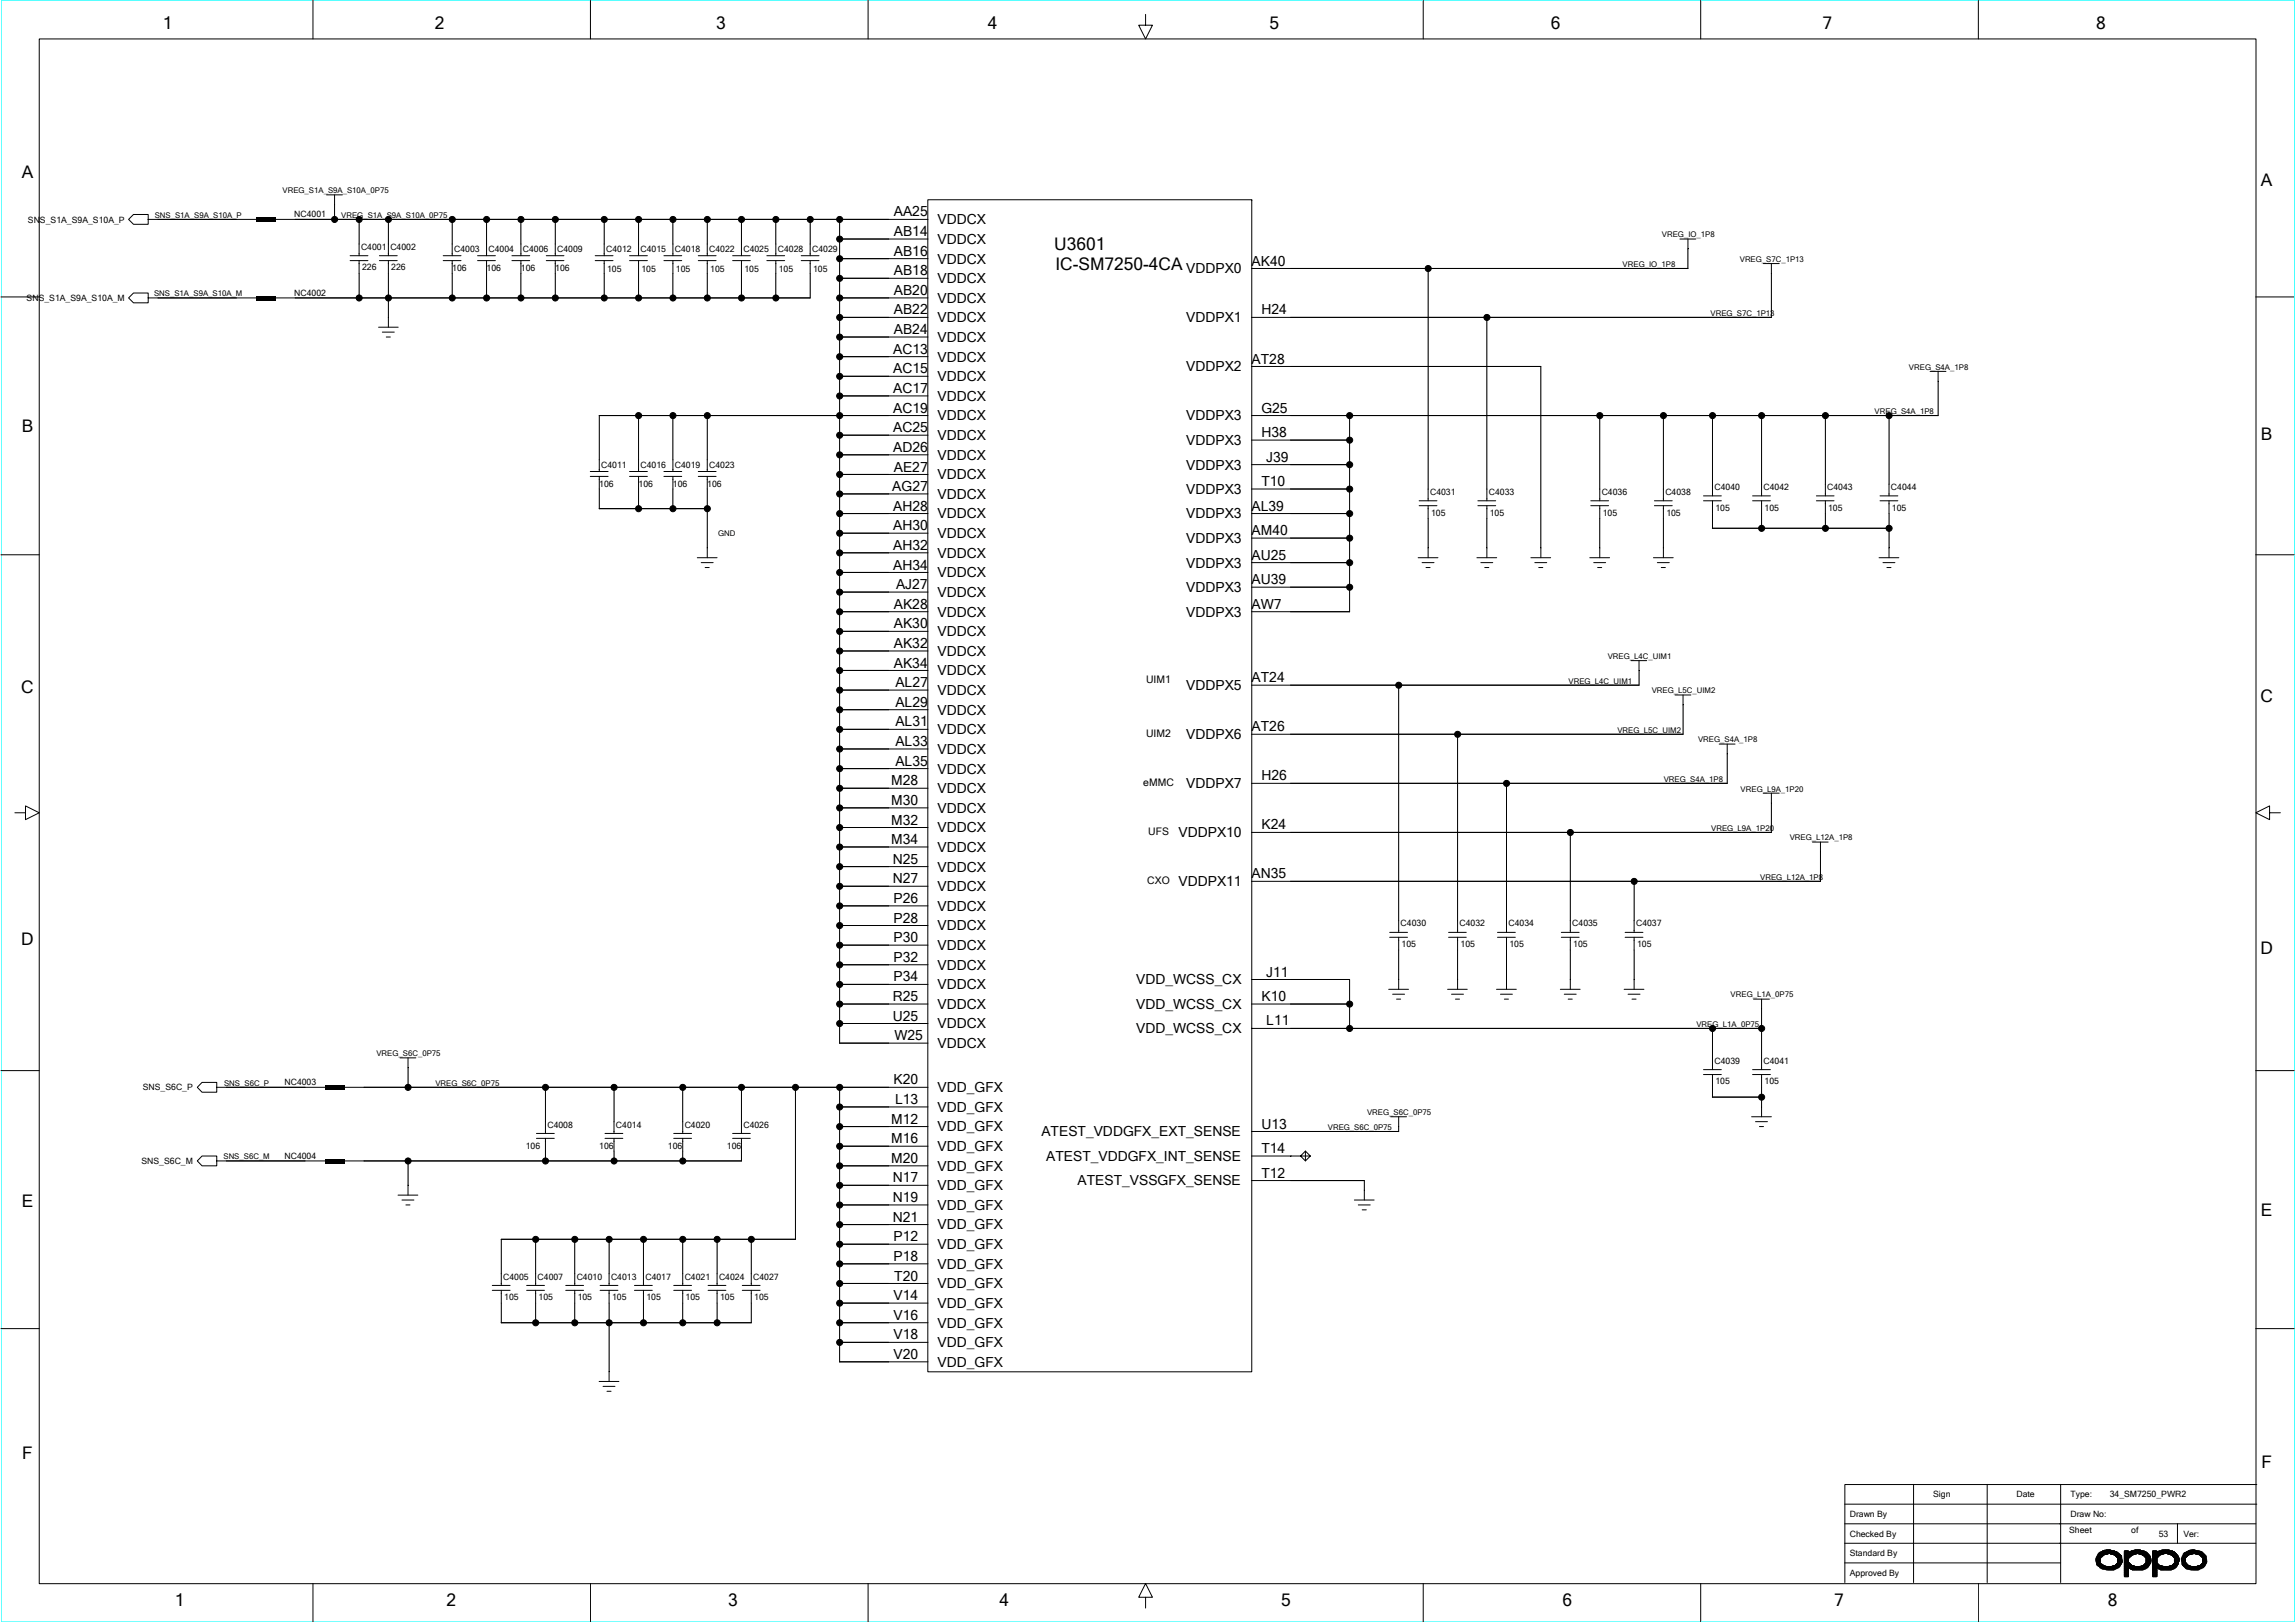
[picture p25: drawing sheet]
<svg xmlns="http://www.w3.org/2000/svg" width="297mm" height="210mm" viewBox="0 0 297 210" stroke-linecap="round" stroke-linejoin="round" font-family="sans-serif">
<defs><g id="words">
<g font-size="2.2">
<text x="21.1" y="3.8">1</text>
<text x="56.2" y="3.8">2</text>
<text x="92.7" y="3.8">3</text>
<text x="127.8" y="3.8">4</text>
<text x="164.2" y="3.8">5</text>
<text x="200.6" y="3.8">6</text>
<text x="235.8" y="3.8">7</text>
<text x="271.2" y="3.8">8</text>
<text x="2.8" y="23">A</text>
<text x="292.5" y="24.1">A</text>
<text x="136.4" y="32.4">U3601</text>
<text x="136.5" y="34.9">IC-SM7250-4CA</text>
<text x="2.8" y="55.8">B</text>
<text x="292.5" y="57">B</text>
<text x="2.7" y="89.7">C</text>
<text x="292.4" y="90.8">C</text>
<text x="2.7" y="122.3">D</text>
<text x="292.4" y="123.5">D</text>
<text x="2.8" y="156.2">E</text>
<text x="292.5" y="157.3">E</text>
<text x="2.9" y="188.8">F</text>
<text x="292.6" y="189.9">F</text>
<text x="22.6" y="207.8">1</text>
<text x="57.8" y="207.8">2</text>
<text x="94.2" y="207.8">3</text>
<text x="129.3" y="207.8">4</text>
<text x="165.7" y="207.8">5</text>
<text x="202.2" y="207.8">6</text>
<text x="237.3" y="207.8">7</text>
<text x="272.7" y="207.8">8</text>
</g>
<g font-size="1.8">
<text x="115.6" y="28">AA25</text>
<text x="121.3" y="29">VDDCX</text>
<text x="115.6" y="35.6">AB18</text>
<text x="115.6" y="33.1">AB16</text>
<text x="115.6" y="30.5">AB14</text>
<text x="121.3" y="31.6">VDDCX</text>
<text x="121.3" y="34.1">VDDCX</text>
<text x="153.5" y="35.4">VDDPX0</text>
<text x="161.9" y="34.4">AK40</text>
<text x="115.6" y="40.7">AB22</text>
<text x="115.6" y="38.2">AB20</text>
<text x="121.3" y="36.6">VDDCX</text>
<text x="121.3" y="39.2">VDDCX</text>
<text x="121.3" y="41.7">VDDCX</text>
<text x="153.5" y="41.7">VDDPX1</text>
<text x="163.2" y="40.7">H24</text>
<text x="115.5" y="45.8">AC13</text>
<text x="115.6" y="43.2">AB24</text>
<text x="121.3" y="44.2">VDDCX</text>
<text x="121.3" y="46.8">VDDCX</text>
<text x="161.9" y="47">AT28</text>
<text x="115.5" y="53.4">AC19</text>
<text x="115.5" y="50.8">AC17</text>
<text x="115.5" y="48.3">AC15</text>
<text x="121.3" y="49.3">VDDCX</text>
<text x="121.3" y="51.9">VDDCX</text>
<text x="153.5" y="48">VDDPX2</text>
<text x="163.2" y="53.4">G25</text>
<text x="115.5" y="58.5">AD26</text>
<text x="115.5" y="55.9">AC25</text>
<text x="121.3" y="54.4">VDDCX</text>
<text x="121.3" y="56.9">VDDCX</text>
<text x="121.3" y="59.5">VDDCX</text>
<text x="153.5" y="54.4">VDDPX3</text>
<text x="153.5" y="57.6">VDDPX3</text>
<text x="163.2" y="56.6">H38</text>
<text x="163.8" y="59.7">J39</text>
<text x="115.4" y="63.5">AG27</text>
<text x="115.6" y="61">AE27</text>
<text x="121.3" y="62">VDDCX</text>
<text x="121.3" y="64.5">VDDCX</text>
<text x="153.5" y="60.7">VDDPX3</text>
<text x="153.5" y="63.9">VDDPX3</text>
<text x="163.2" y="62.9">T10</text>
<text x="115.5" y="71.1">AH32</text>
<text x="115.5" y="68.6">AH30</text>
<text x="115.5" y="66.1">AH28</text>
<text x="121.3" y="67.1">VDDCX</text>
<text x="121.3" y="69.6">VDDCX</text>
<text x="153.5" y="67.1">VDDPX3</text>
<text x="153.5" y="70.3">VDDPX3</text>
<text x="161.9" y="69.2">AM40</text>
<text x="161.9" y="66.1">AL39</text>
<text x="115.5" y="73.7">AH34</text>
<text x="115.9" y="76.2">AJ27</text>
<text x="121.3" y="72.2">VDDCX</text>
<text x="121.3" y="74.7">VDDCX</text>
<text x="121.3" y="77.2">VDDCX</text>
<text x="153.5" y="73.4">VDDPX3</text>
<text x="153.5" y="76.6">VDDPX3</text>
<text x="161.9" y="75.6">AU39</text>
<text x="161.9" y="72.4">AU25</text>
<text x="115.6" y="83.8">AK32</text>
<text x="115.6" y="81.3">AK30</text>
<text x="115.6" y="78.8">AK28</text>
<text x="121.3" y="79.8">VDDCX</text>
<text x="121.3" y="82.3">VDDCX</text>
<text x="153.5" y="79.8">VDDPX3</text>
<text x="161.9" y="78.8">AW7</text>
<text x="115.6" y="86.4">AK34</text>
<text x="115.8" y="88.9">AL27</text>
<text x="121.3" y="84.9">VDDCX</text>
<text x="121.3" y="87.4">VDDCX</text>
<text x="121.3" y="89.9">VDDCX</text>
<text x="153.5" y="89.3">VDDPX5</text>
<text x="161.9" y="88.3">AT24</text>
<text x="115.8" y="94">AL31</text>
<text x="115.8" y="91.4">AL29</text>
<text x="121.3" y="92.5">VDDCX</text>
<text x="121.3" y="95">VDDCX</text>
<text x="153.5" y="95.6">VDDPX6</text>
<text x="161.9" y="94.6">AT26</text>
<text x="115.3" y="101.6">M28</text>
<text x="115.8" y="99.1">AL35</text>
<text x="115.8" y="96.5">AL33</text>
<text x="121.3" y="97.5">VDDCX</text>
<text x="121.3" y="100.1">VDDCX</text>
<text x="153.5" y="102">VDDPX7</text>
<text x="163.2" y="101">H26</text>
<text x="115.3" y="106.7">M32</text>
<text x="115.3" y="104.1">M30</text>
<text x="121.3" y="102.6">VDDCX</text>
<text x="121.3" y="105.2">VDDCX</text>
<text x="121.3" y="107.7">VDDCX</text>
<text x="163.2" y="107.3">K24</text>
<text x="115.3" y="109.2">M34</text>
<text x="115.5" y="111.7">N25</text>
<text x="121.3" y="110.2">VDDCX</text>
<text x="121.3" y="112.8">VDDCX</text>
<text x="152.5" y="108.3">VDDPX10</text>
<text x="161.9" y="113.6">AN35</text>
<text x="115.5" y="114.3">N27</text>
<text x="115.6" y="119.4">P28</text>
<text x="115.6" y="116.8">P26</text>
<text x="121.3" y="115.3">VDDCX</text>
<text x="121.3" y="117.8">VDDCX</text>
<text x="152.5" y="114.7">VDDPX11</text>
<text x="115.6" y="124.4">P32</text>
<text x="115.6" y="121.9">P30</text>
<text x="121.3" y="120.4">VDDCX</text>
<text x="121.3" y="122.9">VDDCX</text>
<text x="121.3" y="125.5">VDDCX</text>
<text x="115.5" y="129.5">R25</text>
<text x="115.6" y="127">P34</text>
<text x="121.3" y="128">VDDCX</text>
<text x="121.3" y="130.5">VDDCX</text>
<text x="147" y="127.4">VDD_WCSS_CX</text>
<text x="147" y="130.5">VDD_WCSS_CX</text>
<text x="163.2" y="129.5">K10</text>
<text x="163.8" y="126.3">J11</text>
<text x="115.5" y="132">U25</text>
<text x="115.7" y="134.6">W25</text>
<text x="121.3" y="133.1">VDDCX</text>
<text x="121.3" y="135.6">VDDCX</text>
<text x="147" y="133.7">VDD_WCSS_CX</text>
<text x="163.8" y="132.7">L11</text>
<text x="115.6" y="140.3">K20</text>
<text x="115.8" y="142.8">L13</text>
<text x="121.3" y="141.3">VDD_GFX</text>
<text x="121.3" y="143.8">VDD_GFX</text>
<text x="115.3" y="147.9">M16</text>
<text x="115.3" y="145.4">M12</text>
<text x="121.3" y="146.4">VDD_GFX</text>
<text x="121.3" y="148.9">VDD_GFX</text>
<text x="134.7" y="147">ATEST_VDDGFX_EXT_SENSE</text>
<text x="163.2" y="149.2">T14</text>
<text x="163.2" y="146">U13</text>
<text x="115.3" y="150.5">M20</text>
<text x="115.5" y="155.5">N19</text>
<text x="115.5" y="153">N17</text>
<text x="121.3" y="151.5">VDD_GFX</text>
<text x="121.3" y="154">VDD_GFX</text>
<text x="135.3" y="150.2">ATEST_VDDGFX_INT_SENSE</text>
<text x="139.4" y="153.4">ATEST_VSSGFX_SENSE</text>
<text x="163.2" y="152.4">T12</text>
<text x="115.5" y="158.1">N21</text>
<text x="115.6" y="160.6">P12</text>
<text x="121.3" y="156.5">VDD_GFX</text>
<text x="121.3" y="159.1">VDD_GFX</text>
<text x="121.3" y="161.6">VDD_GFX</text>
<text x="115.6" y="163.1">P18</text>
<text x="115.7" y="165.7">T20</text>
<text x="121.3" y="164.1">VDD_GFX</text>
<text x="121.3" y="166.7">VDD_GFX</text>
<text x="115.6" y="173.3">V18</text>
<text x="115.6" y="170.8">V16</text>
<text x="115.6" y="168.2">V14</text>
<text x="121.3" y="169.2">VDD_GFX</text>
<text x="121.3" y="171.8">VDD_GFX</text>
<text x="115.6" y="175.8">V20</text>
<text x="121.3" y="174.3">VDD_GFX</text>
<text x="121.3" y="176.8">VDD_GFX</text>
</g>
<g font-size="1.3">
<text x="148.3" y="88.3">UIM1</text>
<text x="148.3" y="95.3">UIM2</text>
<text x="147.9" y="101.7">eMMC</text>
<text x="148.5" y="108">UFS</text>
<text x="148.4" y="114.4">CXO</text>
</g>
<g font-size="1.1">
<text x="3.6" y="28.8">SNS_S1A_S9A_S10A_P</text>
<text x="38.1" y="28.1">NC4001</text>
<text x="46.7" y="32.3">C4001 C4002</text>
<text x="46.8" y="35">226</text>
<text x="50.6" y="35">226</text>
<text x="58.5" y="35.1">106</text>
<text x="58.8" y="32.6">C4003</text>
<text x="62.9" y="35.1">106</text>
<text x="63.2" y="32.6">C4004</text>
<text x="67.4" y="35.1">106</text>
<text x="67.6" y="32.6">C4006</text>
<text x="71.8" y="35.1">106</text>
<text x="72.1" y="32.6">C4009</text>
<text x="78.4" y="32.6">C4012</text>
<text x="78.5" y="35.1">105</text>
<text x="82.9" y="32.6">C4015</text>
<text x="83" y="35.1">105</text>
<text x="87.3" y="32.6">C4018</text>
<text x="87.4" y="35.1">105</text>
<text x="91.8" y="32.6">C4022</text>
<text x="91.9" y="35.1">105</text>
<text x="96.2" y="32.6">C4025</text>
<text x="96.3" y="35.1">105</text>
<text x="100.6" y="32.6">C4028</text>
<text x="100.8" y="35.1">105</text>
<text x="105.1" y="32.6">C4029</text>
<text x="105.2" y="35.1">105</text>
<text x="3.4" y="38.9">SNS_S1A_S9A_S10A_M</text>
<text x="38.1" y="38.3">NC4002</text>
<text x="77.5" y="63">106</text>
<text x="77.8" y="60.5">C4011</text>
<text x="82.6" y="63">106</text>
<text x="82.9" y="60.5">C4016</text>
<text x="87.1" y="63">106</text>
<text x="87.3" y="60.5">C4019</text>
<text x="91.5" y="63">106</text>
<text x="91.8" y="60.5">C4023</text>
<text x="185" y="64">C4031</text>
<text x="192.6" y="64">C4033</text>
<text x="207.2" y="64">C4036</text>
<text x="215.5" y="64">C4038</text>
<text x="221.8" y="63.4">C4040</text>
<text x="228.2" y="63.4">C4042</text>
<text x="236.4" y="63.4">C4043</text>
<text x="244.6" y="63.4">C4044</text>
<text x="185.1" y="66.7">105</text>
<text x="192.7" y="66.7">105</text>
<text x="207.3" y="66.7">105</text>
<text x="215.6" y="66.7">105</text>
<text x="221.9" y="66.1">105</text>
<text x="228.3" y="66.1">105</text>
<text x="236.5" y="66.1">105</text>
<text x="244.8" y="66.1">105</text>
<text x="181.2" y="119.9">C4030</text>
<text x="188.8" y="119.9">C4032</text>
<text x="195.2" y="119.9">C4034</text>
<text x="203.4" y="119.9">C4035</text>
<text x="211.7" y="119.9">C4037</text>
<text x="181.3" y="122.5">105</text>
<text x="189" y="122.5">105</text>
<text x="195.3" y="122.5">105</text>
<text x="203.5" y="122.5">105</text>
<text x="211.8" y="122.5">105</text>
<text x="221.8" y="137.6">C4039</text>
<text x="228.2" y="137.6">C4041</text>
<text x="18.5" y="141.1">SNS_S6C_P</text>
<text x="36.8" y="140.4">NC4003</text>
<text x="221.9" y="140.3">105</text>
<text x="228.3" y="140.3">105</text>
<text x="36.8" y="149.9">NC4004</text>
<text x="68" y="148.7">106</text>
<text x="70.8" y="145.9">C4008</text>
<text x="77.5" y="148.7">106</text>
<text x="79.7" y="145.9">C4014</text>
<text x="86.4" y="148.7">106</text>
<text x="88.6" y="145.9">C4020</text>
<text x="94" y="148.7">106</text>
<text x="96.2" y="145.9">C4026</text>
<text x="18.3" y="150.6">SNS_S6C_M</text>
<text x="65.1" y="165.5">C4005</text>
<text x="69.6" y="165.5">C4007</text>
<text x="74.6" y="165.5">C4010</text>
<text x="79.1" y="165.5">C4013</text>
<text x="83.5" y="165.5">C4017</text>
<text x="88.6" y="165.5">C4021</text>
<text x="93" y="165.5">C4024</text>
<text x="97.4" y="165.5">C4027</text>
<text x="65.2" y="168.2">105</text>
<text x="69.7" y="168.2">105</text>
<text x="74.7" y="168.2">105</text>
<text x="79.2" y="168.2">105</text>
<text x="83.6" y="168.2">105</text>
<text x="88.7" y="168.2">105</text>
<text x="93.2" y="168.2">105</text>
<text x="97.6" y="168.2">105</text>
<text x="239.3" y="196.3">Drawn By</text>
<text x="250.1" y="193.7">Sign</text>
<text x="260.9" y="193.7">Date</text>
<text x="267.9" y="193.7">Type:</text>
<text x="267.9" y="196.3">Draw No:</text>
<text x="272.9" y="193.7">34_SM7250_PWR2</text>
<text x="239.3" y="198.8">Checked By</text>
<text x="239.3" y="201.3">Standard By</text>
<text x="239.3" y="203.9">Approved By</text>
<text x="267.7" y="198.3">Sheet</text>
<text x="275.7" y="198.3">of</text>
<text x="279.3" y="198.8">53</text>
<text x="282.5" y="198.8">Ver:</text>
</g>
<g font-size="1">
<text x="20" y="28.2">SNS_S1A_S9A_S10A_P</text>
<text x="36.6" y="25">VREG_S1A_S9A_S10A_0P75</text>
<text x="44.2" y="28.2">VREG_S1A_S9A_S10A_0P75</text>
<text x="209.9" y="34.5">VREG_IO_1P8</text>
<text x="215" y="30.7">VREG_IO_1P8</text>
<text x="225.1" y="33.9">VREG_S7C_1P13</text>
<text x="19.9" y="38.3">SNS_S1A_S9A_S10A_M</text>
<text x="221.3" y="40.9">VREG_S7C_1P13</text>
<text x="247" y="47.8">VREG_S4A_1P8</text>
<text x="242.5" y="53.6">VREG_S4A_1P8</text>
<text x="92.9" y="69.4">GND</text>
<text x="202.9" y="88.4">VREG_L4C_UIM1</text>
<text x="208" y="85.3">VREG_L4C_UIM1</text>
<text x="213.7" y="89.7">VREG_L5C_UIM2</text>
<text x="209.3" y="94.8">VREG_L5C_UIM2</text>
<text x="215.2" y="101.1">VREG_S4A_1P8</text>
<text x="219.7" y="96.1">VREG_S4A_1P8</text>
<text x="221.4" y="107.5">VREG_L9A_1P20</text>
<text x="225.2" y="102.4">VREG_L9A_1P20</text>
<text x="227.7" y="113.8">VREG_L12A_1P8</text>
<text x="231.5" y="108.7">VREG_L12A_1P8</text>
<text x="223.9" y="129.1">VREG_L1A_0P75</text>
<text x="48.7" y="136.7">VREG_S6C_0P75</text>
<text x="219.5" y="132.8">VREG_L1A_0P75</text>
<text x="29" y="140.5">SNS_S6C_P</text>
<text x="56.3" y="140.5">VREG_S6C_0P75</text>
<text x="28.9" y="150">SNS_S6C_M</text>
<text x="171.8" y="146.2">VREG_S6C_0P75</text>
<text x="176.9" y="144.3">VREG_S6C_0P75</text>
</g>
</g></defs>
<path d="M.1 0h296.8v209.8h-296.8z" fill="none" stroke="#0ff" stroke-width=".13"/>
<g fill="none" stroke="#000" stroke-width=".13">
<path d="M5.1 5h286.8v199.9h-286.8zM40.5 .1v4.9M76.4 .1v4.9M112.3 .1v4.9M148.2 1.9v1.4h.9l-.9 1.7-.9-1.7h.9M184.1 .1v4.9M220 .1v4.9M255.9 .1v4.9M.1 38.4h5M17.3 27.7h1.9v1.3h-1.9l-.7-.6zM17.3 37.9h1.9v1.3h-1.9l-.7-.7zM19.2 28.4h13.9"/>
<path d="M19.2 38.5h13.9M35.6 28.4h84.5M42.2 25.2h2.1M43.3 25.2v3.2M45.3 33.7h2.3M45.3 33.1h2.3M46.5 28.4v4.7M46.5 33.7v4.9M49.1 33.7h2.3M49.1 33.1h2.3M50.2 28.4v4.7M50.2 33.7v8.6"/>
<path d="M57.3 33.7h2.3M57.3 33.1h2.3M58.5 28.4v4.7M58.5 33.7v4.9M61.8 33.7h2.3M61.8 33.1h2.3M62.9 28.4v4.7M62.9 33.7v4.9M66.2 33.7h2.3M66.2 33.1h2.3M67.4 28.4v4.7M67.4 33.7v4.9"/>
<path d="M70.7 33.7h2.3M70.7 33.1h2.3M71.8 28.4v4.7M71.8 33.7v4.9M77 33.7h2.3M77 33.1h2.3M78.2 28.4v4.7M78.2 33.7v4.9M81.4 33.7h2.4M81.4 33.1h2.4M82.6 28.4v4.7M82.6 33.7v4.9"/>
<path d="M85.9 33.7h2.3M85.9 33.1h2.3M87.1 28.4v4.7M87.1 33.7v4.9M90.3 33.7h2.3M90.3 33.1h2.3M91.5 28.4v4.7M91.5 33.7v4.9M94.8 33.7h2.3M94.8 33.1h2.3M95.9 28.4v4.7M95.9 33.7v4.9"/>
<path d="M99.2 33.7h2.3M99.2 33.1h2.3M100.4 28.4v4.7M100.4 33.7v4.9M103.7 33.7h2.3M103.7 33.1h2.3M104.8 28.4v4.7M104.8 33.7v4.8h-69.2M108.6 30.9h11.5M108.6 38.5h11.5M108.6 36h11.5M108.6 33.5h11.5"/>
<path d="M108.6 28.4v106.6h11.5M120 25.8h41.9v151.7h-41.9zM161.9 34.7h56.5M161.9 25.8h.1M184.8 34.7v30.1M217.3 30.9h2.1M218.4 30.9v3.9M228.1 34.1h2.1M229.2 34.1v7h-67.3M291.8 38.4h5M49 42.3h2.5M49.5 43h1.5"/>
<path d="M50 43.6h.5M77.5 53.8h42.6M77.5 53.8v7.2M82.6 53.8v7.2M87.1 53.8v7.2M91.5 53.8v7.2M108.6 41.1h11.5M108.6 43.6h11.5M108.6 58.8h11.5M108.6 56.3h11.5M108.6 51.2h11.5M108.6 48.7h11.5"/>
<path d="M108.6 46.1h11.5M161.9 47.4h37.4v24.8M161.9 53.8h88.8M161.9 56.9h12.7M174.6 53.8v25.4M192.4 41.1v23.7M207 53.8v11M215.2 53.8v11M221.5 53.8v10.4M227.9 53.8v10.4M236.2 53.8v10.4M244.4 53.8v10.4"/>
<path d="M249.7 48h2.1M250.7 48v5.8M.1 71.8h5M76.4 61.6h2.3M76.4 61h2.3M77.5 65.8h14M77.5 61.6v4.2M81.4 61.6h2.4M81.4 61h2.4M82.6 61.6v4.2M85.9 61.6h2.3M85.9 61h2.3"/>
<path d="M87.1 61.6v4.2M90.2 72.2h2.6M90.3 61.6h2.3M90.3 61h2.3M90.7 72.8h1.6M91.2 73.4h.6M91.5 61.6v10.6M108.6 79.1h11.5M108.6 66.4h11.5M108.6 76.6h11.5M108.6 74.1h11.5M108.6 71.5h11.5"/>
<path d="M108.6 69h11.5M108.6 63.9h11.5M108.6 61.4h11.5M161.9 72.8h12.7M161.9 79.1h12.7M161.9 76h12.7M161.9 69.6h12.7M161.9 66.4h12.7M161.9 63.3h12.7M161.9 60.1h12.7M183.5 72.2h2.5M183.6 65.4h2.3"/>
<path d="M183.6 64.8h2.3M184 72.8h1.5M184.5 73.4h.5M184.8 65.4v6.8M191.1 72.2h2.5M191.2 65.4h2.3M191.2 64.8h2.3M191.6 72.8h1.5M192.1 73.4h.5M192.4 65.4v6.8M198.1 72.2h2.5M198.6 72.8h1.5"/>
<path d="M199.1 73.4h.5M205.7 72.2h2.5M205.8 65.4h2.3M205.8 64.8h2.3M206.2 72.8h1.5M206.7 73.4h.5M207 65.4v6.8M213.9 72.2h2.6M214 65.4h2.3M214 64.8h2.3M214.4 72.8h1.6M214.9 73.4h.6"/>
<path d="M215.2 65.4v6.8M220.4 64.8h2.3M220.4 64.2h2.3M221.5 68.3h22.9M221.5 64.8v3.6M226.7 64.8h2.3M226.7 64.2h2.3M227.9 64.8v3.6M235 64.8h2.3M235 64.2h2.3M236.2 64.8v3.6M243.1 72.2h2.6"/>
<path d="M243.2 64.8h2.3M243.2 64.2h2.3M243.6 72.8h1.5M244.1 73.4h.5M244.4 64.8v7.4M291.8 71.8h5M108.6 99.4h11.5M108.6 96.9h11.5M108.6 94.4h11.5M108.6 91.8h11.5M108.6 89.3h11.5M108.6 86.7h11.5"/>
<path d="M108.6 84.2h11.5M108.6 81.7h11.5M161.9 95h55.8M181 88.6v32M188.6 95v25.6M211 85.5h2M212 85.5v3.2l-50.1-.1M216.7 89.9h2.1M217.7 89.9v5.1M222.4 96.3h2.1M223.5 96.3v5.1M1.9 105.2h1.4v-.9l1.8 .9-1.8 .8v-.8"/>
<path d="M108.6 119.7h11.5M108.6 117.2h11.5M108.6 114.7h11.5M108.6 112.1h11.5M108.6 109.6h11.5M108.6 107.1h11.5M108.6 104.5h11.5M108.6 102h11.5M161.9 101.3h61.6M161.9 114h73.6M194.9 101.3v19.3M203.2 107.7v12.9"/>
<path d="M211.4 114v6.6M228.1 102.6h2.1M229.2 102.6v5.1h-67.3M234.5 108.9h2M235.5 108.9v5.1M293.6 105.2v-.9l-1.8 .9 1.8 .8v-.8h1.4M.1 138.5h5M51.7 136.9h2.1M52.8 136.9v3.8M108.6 129.9h11.5M108.6 132.4h11.5M108.6 127.4h11.5"/>
<path d="M108.6 124.8h11.5M108.6 122.3h11.5M161.9 133.1h66M161.9 129.9h12.7M161.9 126.7h12.7v6.4M179.7 128h2.5M179.8 121.3h2.3M179.8 120.6h2.3M180.2 128.6h1.5M180.7 129.3h.5M181 121.3v6.7M187.3 128h2.5"/>
<path d="M187.4 121.3h2.3M187.4 120.6h2.3M187.8 128.6h1.5M188.3 129.3h.5M188.6 121.3v6.7M193.6 128h2.6M193.7 121.3h2.3M193.7 120.6h2.3M194.1 128.6h1.6M194.6 129.3h.6M194.9 121.3v6.7M201.9 128h2.5"/>
<path d="M202 121.3h2.3M202 120.6h2.3M202.4 128.6h1.5M202.9 129.3h.5M203.2 121.3v6.7M210.1 128h2.6M210.2 121.3h2.4M210.2 120.6h2.4M210.6 128.6h1.6M211.1 129.3h.6M211.4 121.3v6.7M220.4 139h2.3"/>
<path d="M220.4 138.4h2.3M221.5 133.1v5.3M221.5 139v3M226.7 139h2.3M226.7 138.4h2.3M226.9 129.3h2M227.9 129.3v9.1M227.9 139v5.5M291.8 138.5h5M26.1 140h1.9v1.3h-1.9l-.6-.6zM26.1 149.6h1.9v1.2h-1.9l-.6-.6zM28 140.7h14"/>
<path d="M28 150.2h14M44.5 140.7h75.6M44.5 150.2h51.4M51.5 154.6h2.6M52 155.3h1.5M52.5 155.9h.5M52.8 150.2v4.4M69.4 147.3h2.3M69.4 146.6h2.3M70.6 140.7v5.9M70.6 147.3v2.9M78.3 147.3h2.3"/>
<path d="M78.3 146.6h2.3M79.4 140.7v5.9M79.4 147.3v2.9M87.2 147.3h2.3M87.2 146.6h2.3M88.3 140.7v5.9M88.3 147.3v2.9M94.8 147.3h2.3M94.8 146.6h2.3M95.9 140.7v5.9M95.9 147.3v2.9M102.9 140.7v19.7"/>
<path d="M108.6 145.8h11.5M108.6 155.9h11.5M108.6 158.4h11.5M108.6 150.8h11.5M108.6 148.3h11.5M108.6 143.2h11.5M108.6 153.4h11.5M108.6 140.7v35.5h11.5M161.9 146.4h19.1M161.9 152.7h14.6v2.6M161.9 149.6h6.4M168.3 149.6h1.2l-.6 .6-.6-.6 .6-.7 .6 .7"/>
<path d="M168.9 148.9v1.3M175.2 155.3h2.6M175.7 155.9h1.6M176.2 156.5h.6M179.9 144.5h2.1M181 144.5v1.9M221.5 141.9h6.4M226.6 144.5h2.6M227.1 145.1h1.6M227.6 145.8h.6M.1 171.9h5M63.7 166.9h2.3"/>
<path d="M63.7 166.3h2.3M64.8 160.3h38.1M64.8 171.1h32.4M64.9 160.3v6M64.9 166.9v4.3M68.1 166.9h2.3M68.1 166.3h2.3M69.3 160.3v6M69.3 166.9v4.3M73.2 166.9h2.3M73.2 166.3h2.3M74.4 160.3v6"/>
<path d="M74.4 166.9v4.3M77.5 178.7h2.6M77.6 166.9h2.3M77.6 166.3h2.3M78 179.4h1.6M78.8 160.3v6M78.8 166.9v11.8M82.1 166.9h2.3M82.1 166.3h2.3M83.2 160.3v6M83.2 166.9v4.3M87.2 166.9h2.3"/>
<path d="M87.2 166.3h2.3M88.3 160.3v6M88.3 166.9v4.3M91.6 166.9h2.3M91.6 166.3h2.3M92.8 160.3v6M92.8 166.9v4.3M96 166.9h2.3M96 166.3h2.3M97.2 160.3v6M97.2 166.9v4.3M108.6 161h11.5"/>
<path d="M108.6 163.5h11.5M108.6 166.1h11.5M108.6 168.6h11.5M108.6 171.1h11.5M108.6 173.7h11.5M291.8 171.9h5M78.5 180h.6M238.7 194.6h53.3M247.6 192v12.7M257.1 192v12.7M266.6 192v12.7M281.7 197.1v2.6"/>
<path d="M291.8 199.7h-53.1M291.8 197.1h-53.1M292 192.1h-53.3v12.6M40.5 204.9v4.9M76.4 204.9v4.9M112.3 204.9v4.9M148.2 206.7h.9l-.9-1.8-.9 1.8h.9v1.3M184.1 204.9v4.9M220 204.9v4.9M238.7 202.2h27.9M255.9 204.9v4.9M271.1 201.6h.7"/>
<path d="M271.1 201.7h.6M271.1 201.8h.6M271.1 202h.6M271.1 202.1h.6M271.3 201.3h.8M271.3 202.3h.6M271.3 202.5h.8M271.3 202.2h.4M271.3 201.4v1.1M271.4 202.6h.8M271.4 202.5v-1.3v1.4h.7M271.5 202.2v.4h.8"/>
<path d="M271.5 200.9a2.21 2.21 0 0 1 3 .4l.1 .8-.4 .6-.8 .4h-.6l-.9-.1-.6-.5-.1-.8zM271.5 201v1.6v-1.5v.1M271.7 201.6l.5-.4 .6-.3 .8 .3 .4 .4v.6l-.4 .4-.8 .1-.6-.1-.5-.4zM271.7 200.9v1.8M271.7 200.8h2.2M271.8 200.8v.7M271.8 202.3v.5M271.9 202.5v.5h1.9M271.9 200.8v.6h-.6M272.1 202.4v.6M272.1 200.7v.5M272.1 200.7h1.4"/>
<path d="M272.2 200.7v.5h-.8M272.3 202.6v.4M272.3 200.7v.4M272.3 200.6h.8M272.4 202.7v.4M272.4 200.7v.4M272.5 203.1h1.1M272.6 202.7v.4M272.6 200.5v.6M272.7 202.7v.4M272.7 200.5v.6h-1.3M272.8 202.7v.4"/>
<path d="M272.8 200.5v.4M272.9 202.7v.4M272.9 200.5v.4M273.1 202.7v.4M273.1 200.5v.6h1.1M273.2 202.7v.4M273.2 200.7v.4M273.3 202.6v.5M273.3 200.7v.4M273.4 202.6h.9M273.4 202.6v.5M273.4 200.7v.4"/>
<path d="M273.4 201.2h1M273.6 202.6v.4M273.6 200.7v.5M273.7 200.8v.5h.8M273.7 202.4v.6h-1.5v-.4M273.8 200.8v.6h.7M273.8 202.3v.5M273.9 201.8h.7M273.9 202h.7M273.9 202.1h.7M273.9 202.2h.6M273.9 201.7h.6"/>
<path d="M274 202.2v.6M274 200.8v.8h.5M274 200.9h-2.5M274.1 200.9v1.9h-2.5M274.2 201v1.7h-2.6M274.3 201.2v1.3h-.6M274.5 201.3v1h-.7M274.8 200.8h2.8M274.8 200.9h3M274.8 203h.6M274.8 203.1h.6M274.8 200.7h.6"/>
<path d="M274.8 203.2h.6M274.8 203.3h.6M274.8 203.5h.6M274.8 203.6h.6M274.8 203.7h.6M274.8 203.9h.6M274.8 201.2h1.2M274.8 202.6h1.1M274.8 202.5h.9M274.8 202.3h.8M274.8 202.2h.7M274.8 201.6h.6"/>
<path d="M274.8 201.7h.6M274.8 201.8h.6M274.8 202h.6M274.8 202.1h.6M274.8 200.7h.6v.2v-.1h.1a2.27 2.27 0 0 1 2.3 .1 1.03 1.03 0 0 1 .2 1.6l-.2 .3-.5 .3h-1.4l-.5-.3v1.2h-.6zM274.8 200.7v3.3M275 200.7v3.3M275.1 200.7v3.3M275.2 200.7v3.3M275.4 201.6l.5-.4 .6-.3 .8 .3 .3 .4v.6l-.3 .4-.8 .1-.6-.1-.5-.4zM275.4 200.7v3.3h-.6M275.5 200.8v.8"/>
<path d="M275.5 202.2v.6M275.6 200.8v.6h-.8M275.6 202.3v.7h2M275.7 200.7h1.7M275.7 200.7v.6h-.9M275.7 202.4v.6M275.9 200.7v.5M275.9 202.6v.5h1.4v-.5M276 200.7v.4M276 202.6v.5M276.1 202.6v.5M276.1 200.5v.6"/>
<path d="M276.2 200.6h.7M276.2 202.7v.4M276.2 200.5v.6h-1.4M276.4 202.7v.4M276.4 200.5v.6M276.5 202.7v.4M276.5 200.5v.4M276.6 202.7v.4M276.6 200.5v.6M276.7 201.1h1.2M276.8 202.7v.4M276.8 200.5v.6"/>
<path d="M276.9 202.7v.4M276.9 200.5v.6M277 202.6v.5M277 200.7v.4M277.1 201.2h.9v1.4M277.1 202.6h.8M277.1 202.6v.5M277.1 200.7v.4M277.3 200.7v.5M277.4 202.5h.6M277.4 202.4v.6M277.4 200.7v.6h.7v1h-.6"/>
<path d="M277.5 202.3v.7M277.5 200.8v.6h.6M277.6 202.2h.7M277.6 201.7h.7M277.6 201.8h.7M277.6 202.1h.7M277.6 202.2v.6M277.6 200.8v.8h.5M277.8 200.9v1.9h-3M277.9 201v1.7h-3.1M278.3 201.8v.2h-.7M278.5 203h.5"/>
<path d="M278.5 203.1h.5M278.5 203.2h.5M278.5 203.3h.5M278.5 203.5h.5M278.5 203.6h.5M278.5 203.7h.5M278.5 203.9h.5M278.5 200.9h3M278.5 200.8h2.8M278.5 200.7h.5M278.5 201.2h1M278.5 202.6h1"/>
<path d="M278.5 202.5h.8M278.5 202.3h.7M278.5 202.2h.5M278.5 201.6h.5M278.5 201.7h.5M278.5 201.8h.5M278.5 202h.5M278.5 202.1h.5M278.5 200.7h.5v.2v-.1h.2a2.17 2.17 0 0 1 2.4 .3l.1 .2a.49 .49 0 0 1 .1 .8v.2a1.37 1.37 0 0 1-.9 .8h-1.4l-.5-.3v1.2h-.5zM278.5 200.7v3.3M278.7 200.7v3.3M278.8 200.7v3.3"/>
<path d="M278.9 200.7v3.3M279 200.7v3.3h-.5M279.2 202.3v.5M279.2 200.8v.6h-.7M279.3 202.4v.6h2M279.3 200.7v.6h-.8M279.4 200.7h1.7M279.4 202.6v.4M279.4 200.7v.5M279.4 201.2l.8-.3 .7 .3 .4 .4v.6l-.4 .4-.7 .1-.8-.1-.4-.4v-.6zM279.5 202.6v.5M279.5 200.7v.4"/>
<path d="M279.7 202.6v.5M279.7 200.5v.6M279.8 202.6v.5M279.8 200.5v.6h-1.3M279.9 202.7v.4M279.9 200.5v.6M280.1 202.7v.4M280.1 200.5v.4M280.2 202.7v.4M280.2 200.5v.4M280.3 202.7v.4M280.3 200.5v.4"/>
<path d="M280.4 201.1h1.2M280.4 202.7v.4M280.4 200.5v.6M280.6 202.7v.4M280.6 200.5v.6M280.7 202.6v.5M280.7 200.5v.6M280.8 201.2h.9v1.4M280.8 202.6v.5M280.8 200.7v.4M280.8 202.6h.8M280.9 202.6v.5h-1.4"/>
<path d="M280.9 200.7v.5M281 202.5h.7M281.1 202.4v.6M281.1 200.7v.6h.7v1h-.6M281.2 202.3v.7M281.2 200.8v.6h.6M281.3 201.6h.7M281.3 201.7h.7M281.3 201.8h.7M281.3 202h.7M281.3 202.2h.6M281.3 202.1h.5"/>
<path d="M281.3 200.8v2M281.4 200.9v1.9h-2.9M281.6 201v1.7h-3.1M282.2 201.7h.5M282.2 201.8h.5M282.2 202h.5M282.3 201.6h.4M282.3 202.3h.6M282.3 202.2h.4M282.3 201.3v1.2h.7M282.3 202.1h.4M282.4 201.2h.8"/>
<path d="M282.5 201v1.6h.7M282.6 200.9h2.4M282.6 200.9v1.8h2.5v-1.7M282.6 200.9a2.03 2.03 0 0 1 2.8 .4l.1 .8-.4 .6-.8 .4-1.5-.1-.5-.5-.1-.8zM282.7 201.6l.4-.4 .7-.3 .8 .3 .4 .4v.6a1.52 1.52 0 0 1-2.3 0zM282.7 200.9v1.9h2.3M282.8 200.8h2.1M282.8 202.2v.8h1.8v-.4M282.8 200.8v.6h-.5M283 202.3v.7M283 200.8v.5h-.6M283.1 200.7h1.2"/>
<path d="M283.1 202.4v.6M283.1 200.7v.5M283.2 202.6v.4M283.2 200.7v.4M283.3 200.6h.7M283.3 202.6v.5M283.3 200.7v.4M283.5 200.7v.4M283.6 202.7v.4M283.6 200.5v.6h-1M283.7 202.7v.4M283.7 200.5v.6"/>
<path d="M283.8 202.7v.4M283.8 200.5v.4M284 202.7v.4M284 200.5v.6M284.1 201.1h1M284.1 200.7v.4M284.1 202.7v.4M284.2 200.7v.4M284.2 202.7v.4M284.3 200.7v.4M284.3 202.6v.5M284.5 200.7v.4"/>
<path d="M284.5 202.6v.5h-1v-.4M284.6 201.2h.6v1.4h-.9M284.6 200.7v.5M284.7 202.5h.5M284.7 200.8v.5h.7v1h-.6M284.7 202.4v.6M284.9 200.8v.6h.5M284.9 202.3v.5M285 201.8h.5M285 202h.5M285 202.1h.5M285 202.2h.4"/>
<path d="M285 201.6h.4M285 201.7h.4M285 200.9v1.9"/>
<circle cx="43.3" cy="28.4" r=".39"/>
<circle cx="46.5" cy="28.4" r=".39"/>
<circle cx="46.5" cy="38.6" r=".39"/>
<circle cx="50.3" cy="28.4" r=".39"/>
<circle cx="50.3" cy="38.6" r=".39"/>
<circle cx="58.5" cy="38.6" r=".39"/>
<circle cx="58.5" cy="28.4" r=".39"/>
<circle cx="63" cy="38.6" r=".39"/>
<circle cx="63" cy="28.4" r=".39"/>
<circle cx="67.4" cy="38.6" r=".39"/>
<circle cx="67.4" cy="28.4" r=".39"/>
<circle cx="71.8" cy="28.4" r=".39"/>
<circle cx="71.8" cy="38.6" r=".39"/>
<circle cx="78.2" cy="38.6" r=".39"/>
<circle cx="78.2" cy="28.4" r=".39"/>
<circle cx="82.6" cy="38.6" r=".39"/>
<circle cx="82.6" cy="28.4" r=".39"/>
<circle cx="87.1" cy="38.6" r=".39"/>
<circle cx="87.1" cy="28.4" r=".39"/>
<circle cx="91.5" cy="28.4" r=".39"/>
<circle cx="91.5" cy="38.6" r=".39"/>
<circle cx="95.9" cy="38.6" r=".39"/>
<circle cx="95.9" cy="28.4" r=".39"/>
<circle cx="100.4" cy="28.4" r=".39"/>
<circle cx="100.4" cy="38.6" r=".39"/>
<circle cx="104.8" cy="28.4" r=".39"/>
<circle cx="108.6" cy="36" r=".39"/>
<circle cx="108.6" cy="28.4" r=".39"/>
<circle cx="108.6" cy="30.9" r=".39"/>
<circle cx="108.6" cy="38.6" r=".39"/>
<circle cx="108.6" cy="33.5" r=".39"/>
<circle cx="184.8" cy="34.7" r=".39"/>
<circle cx="82.6" cy="53.8" r=".39"/>
<circle cx="87.1" cy="53.8" r=".39"/>
<circle cx="91.5" cy="53.8" r=".39"/>
<circle cx="108.6" cy="46.2" r=".39"/>
<circle cx="108.6" cy="43.6" r=".39"/>
<circle cx="108.6" cy="41.1" r=".39"/>
<circle cx="108.6" cy="58.9" r=".39"/>
<circle cx="108.6" cy="56.3" r=".39"/>
<circle cx="108.6" cy="53.8" r=".39"/>
<circle cx="108.6" cy="48.7" r=".39"/>
<circle cx="108.6" cy="51.2" r=".39"/>
<circle cx="174.6" cy="56.9" r=".39"/>
<circle cx="174.6" cy="53.8" r=".39"/>
<circle cx="192.4" cy="41.1" r=".39"/>
<circle cx="207" cy="53.8" r=".39"/>
<circle cx="215.2" cy="53.8" r=".39"/>
<circle cx="221.6" cy="53.8" r=".39"/>
<circle cx="227.9" cy="53.8" r=".39"/>
<circle cx="236.2" cy="53.8" r=".39"/>
<circle cx="244.4" cy="53.8" r=".39"/>
<circle cx="82.6" cy="65.8" r=".39"/>
<circle cx="87.1" cy="65.8" r=".39"/>
<circle cx="91.5" cy="65.8" r=".39"/>
<circle cx="108.6" cy="71.5" r=".39"/>
<circle cx="108.6" cy="79.2" r=".39"/>
<circle cx="108.6" cy="61.4" r=".39"/>
<circle cx="108.6" cy="66.5" r=".39"/>
<circle cx="108.6" cy="76.6" r=".39"/>
<circle cx="108.6" cy="63.9" r=".39"/>
<circle cx="108.6" cy="69" r=".39"/>
<circle cx="108.6" cy="74.1" r=".39"/>
<circle cx="174.6" cy="60.1" r=".39"/>
<circle cx="174.6" cy="63.3" r=".39"/>
<circle cx="174.6" cy="66.5" r=".39"/>
<circle cx="174.6" cy="76" r=".39"/>
<circle cx="174.6" cy="72.8" r=".39"/>
<circle cx="174.6" cy="69.6" r=".39"/>
<circle cx="227.9" cy="68.4" r=".39"/>
<circle cx="236.2" cy="68.4" r=".39"/>
<circle cx="244.4" cy="68.4" r=".39"/>
<circle cx="108.6" cy="86.7" r=".39"/>
<circle cx="108.6" cy="99.4" r=".39"/>
<circle cx="108.6" cy="81.7" r=".39"/>
<circle cx="108.6" cy="96.9" r=".39"/>
<circle cx="108.6" cy="91.8" r=".39"/>
<circle cx="108.6" cy="89.3" r=".39"/>
<circle cx="108.6" cy="84.2" r=".39"/>
<circle cx="108.6" cy="94.4" r=".39"/>
<circle cx="181" cy="88.7" r=".39"/>
<circle cx="188.6" cy="95" r=".39"/>
<circle cx="108.6" cy="102" r=".39"/>
<circle cx="108.6" cy="112.1" r=".39"/>
<circle cx="108.6" cy="104.5" r=".39"/>
<circle cx="108.6" cy="119.7" r=".39"/>
<circle cx="108.6" cy="117.2" r=".39"/>
<circle cx="108.6" cy="107.1" r=".39"/>
<circle cx="108.6" cy="114.7" r=".39"/>
<circle cx="108.6" cy="109.6" r=".39"/>
<circle cx="194.9" cy="101.4" r=".39"/>
<circle cx="203.2" cy="107.7" r=".39"/>
<circle cx="211.4" cy="114" r=".39"/>
<circle cx="108.6" cy="132.4" r=".39"/>
<circle cx="108.6" cy="122.3" r=".39"/>
<circle cx="108.6" cy="129.9" r=".39"/>
<circle cx="108.6" cy="124.8" r=".39"/>
<circle cx="108.6" cy="127.4" r=".39"/>
<circle cx="174.6" cy="129.9" r=".39"/>
<circle cx="174.6" cy="133.1" r=".39"/>
<circle cx="221.6" cy="133.1" r=".39"/>
<circle cx="227.9" cy="133.1" r=".39"/>
<circle cx="52.8" cy="150.2" r=".39"/>
<circle cx="52.8" cy="140.7" r=".39"/>
<circle cx="70.6" cy="140.7" r=".39"/>
<circle cx="70.6" cy="150.2" r=".39"/>
<circle cx="79.4" cy="140.7" r=".39"/>
<circle cx="79.4" cy="150.2" r=".39"/>
<circle cx="88.3" cy="140.7" r=".39"/>
<circle cx="88.3" cy="150.2" r=".39"/>
<circle cx="95.9" cy="140.7" r=".39"/>
<circle cx="102.9" cy="140.7" r=".39"/>
<circle cx="108.6" cy="140.7" r=".39"/>
<circle cx="108.6" cy="153.4" r=".39"/>
<circle cx="108.6" cy="143.2" r=".39"/>
<circle cx="108.6" cy="145.8" r=".39"/>
<circle cx="108.6" cy="155.9" r=".39"/>
<circle cx="108.6" cy="158.4" r=".39"/>
<circle cx="108.6" cy="148.3" r=".39"/>
<circle cx="108.6" cy="150.8" r=".39"/>
<circle cx="227.9" cy="142" r=".39"/>
<circle cx="69.3" cy="160.3" r=".39"/>
<circle cx="69.3" cy="171.1" r=".39"/>
<circle cx="74.4" cy="160.3" r=".39"/>
<circle cx="74.4" cy="171.1" r=".39"/>
<circle cx="78.8" cy="171.1" r=".39"/>
<circle cx="78.8" cy="160.3" r=".39"/>
<circle cx="83.3" cy="171.1" r=".39"/>
<circle cx="83.3" cy="160.3" r=".39"/>
<circle cx="88.3" cy="160.3" r=".39"/>
<circle cx="88.3" cy="171.1" r=".39"/>
<circle cx="92.8" cy="160.3" r=".39"/>
<circle cx="92.8" cy="171.1" r=".39"/>
<circle cx="97.2" cy="160.3" r=".39"/>
<circle cx="108.6" cy="168.6" r=".39"/>
<circle cx="108.6" cy="171.1" r=".39"/>
<circle cx="108.6" cy="163.5" r=".39"/>
<circle cx="108.6" cy="166.1" r=".39"/>
<circle cx="108.6" cy="173.7" r=".39"/>
<circle cx="108.6" cy="161" r=".39"/>
</g>
<g fill="#000">
<path d="M33.1 38.3h2.6v.5h-2.6zM33.1 28.1h2.6v.6h-2.6zM43.3 26.5v1.9zM221.5 66.4v1.9zM227.9 66.4v1.9zM236.2 66.4v1.9zM244.4 66.4v1.9zM212 86.7v1.9zM42 149.9h2.6v.6h-2.6zM42 140.4h2.6v.5h-2.6zM70.6 148.9v1.3zM79.4 148.9v1.3z"/>
<path d="M88.3 148.9v1.3zM95.9 148.9v1.3zM176.5 152.7v1.3zM181 145.8v.6zM221.5 140.7v1.2zM227.9 141.9v1.3zM227.9 140.7v1.2z"/>
</g>
<g fill="#000">
<circle cx="43.3" cy="28.4" r=".4"/>
<circle cx="46.5" cy="38.5" r=".4"/>
<circle cx="46.5" cy="28.4" r=".4"/>
<circle cx="50.2" cy="28.4" r=".4"/>
<circle cx="50.2" cy="38.5" r=".4"/>
<circle cx="58.5" cy="28.4" r=".4"/>
<circle cx="58.5" cy="38.5" r=".4"/>
<circle cx="62.9" cy="28.4" r=".4"/>
<circle cx="62.9" cy="38.5" r=".4"/>
<circle cx="67.4" cy="38.5" r=".4"/>
<circle cx="67.4" cy="28.4" r=".4"/>
<circle cx="71.8" cy="38.5" r=".4"/>
<circle cx="71.8" cy="28.4" r=".4"/>
<circle cx="78.2" cy="28.4" r=".4"/>
<circle cx="78.2" cy="38.5" r=".4"/>
<circle cx="82.6" cy="28.4" r=".4"/>
<circle cx="82.6" cy="38.5" r=".4"/>
<circle cx="87.1" cy="28.4" r=".4"/>
<circle cx="87.1" cy="38.5" r=".4"/>
<circle cx="91.5" cy="28.4" r=".4"/>
<circle cx="91.5" cy="38.5" r=".4"/>
<circle cx="95.9" cy="38.5" r=".4"/>
<circle cx="95.9" cy="28.4" r=".4"/>
<circle cx="100.4" cy="38.5" r=".4"/>
<circle cx="100.4" cy="28.4" r=".4"/>
<circle cx="104.8" cy="28.4" r=".4"/>
<circle cx="108.6" cy="33.5" r=".4"/>
<circle cx="108.6" cy="30.9" r=".4"/>
<circle cx="108.6" cy="38.5" r=".4"/>
<circle cx="108.6" cy="36" r=".4"/>
<circle cx="108.6" cy="28.4" r=".4"/>
<circle cx="184.8" cy="34.7" r=".4"/>
<circle cx="82.6" cy="53.8" r=".4"/>
<circle cx="87.1" cy="53.8" r=".4"/>
<circle cx="91.5" cy="53.8" r=".4"/>
<circle cx="108.6" cy="51.2" r=".4"/>
<circle cx="108.6" cy="58.8" r=".4"/>
<circle cx="108.6" cy="48.7" r=".4"/>
<circle cx="108.6" cy="41.1" r=".4"/>
<circle cx="108.6" cy="56.3" r=".4"/>
<circle cx="108.6" cy="46.1" r=".4"/>
<circle cx="108.6" cy="43.6" r=".4"/>
<circle cx="108.6" cy="53.8" r=".4"/>
<circle cx="174.6" cy="56.9" r=".4"/>
<circle cx="174.6" cy="53.8" r=".4"/>
<circle cx="192.4" cy="41.1" r=".4"/>
<circle cx="207" cy="53.8" r=".4"/>
<circle cx="215.2" cy="53.8" r=".4"/>
<circle cx="221.6" cy="53.8" r=".4"/>
<circle cx="227.9" cy="53.8" r=".4"/>
<circle cx="236.2" cy="53.8" r=".4"/>
<circle cx="244.4" cy="53.8" r=".4"/>
<circle cx="82.6" cy="65.8" r=".4"/>
<circle cx="87.1" cy="65.8" r=".4"/>
<circle cx="91.5" cy="65.8" r=".4"/>
<circle cx="108.6" cy="76.6" r=".4"/>
<circle cx="108.6" cy="71.5" r=".4"/>
<circle cx="108.6" cy="63.9" r=".4"/>
<circle cx="108.6" cy="79.1" r=".4"/>
<circle cx="108.6" cy="69" r=".4"/>
<circle cx="108.6" cy="61.4" r=".4"/>
<circle cx="108.6" cy="66.4" r=".4"/>
<circle cx="108.6" cy="74.1" r=".4"/>
<circle cx="174.6" cy="66.4" r=".4"/>
<circle cx="174.6" cy="76" r=".4"/>
<circle cx="174.6" cy="69.6" r=".4"/>
<circle cx="174.6" cy="60.1" r=".4"/>
<circle cx="174.6" cy="63.3" r=".4"/>
<circle cx="174.6" cy="72.8" r=".4"/>
<circle cx="227.9" cy="68.3" r=".4"/>
<circle cx="236.2" cy="68.3" r=".4"/>
<circle cx="244.4" cy="68.3" r=".4"/>
<circle cx="108.6" cy="96.9" r=".4"/>
<circle cx="108.6" cy="99.4" r=".4"/>
<circle cx="108.6" cy="86.7" r=".4"/>
<circle cx="108.6" cy="84.2" r=".4"/>
<circle cx="108.6" cy="81.7" r=".4"/>
<circle cx="108.6" cy="91.8" r=".4"/>
<circle cx="108.6" cy="89.3" r=".4"/>
<circle cx="108.6" cy="94.4" r=".4"/>
<circle cx="181" cy="88.6" r=".4"/>
<circle cx="188.6" cy="95" r=".4"/>
<circle cx="108.6" cy="102" r=".4"/>
<circle cx="108.6" cy="119.7" r=".4"/>
<circle cx="108.6" cy="112.1" r=".4"/>
<circle cx="108.6" cy="117.2" r=".4"/>
<circle cx="108.6" cy="104.5" r=".4"/>
<circle cx="108.6" cy="107.1" r=".4"/>
<circle cx="108.6" cy="114.7" r=".4"/>
<circle cx="108.6" cy="109.6" r=".4"/>
<circle cx="194.9" cy="101.3" r=".4"/>
<circle cx="203.2" cy="107.7" r=".4"/>
<circle cx="211.4" cy="114" r=".4"/>
<circle cx="108.6" cy="124.8" r=".4"/>
<circle cx="108.6" cy="132.4" r=".4"/>
<circle cx="108.6" cy="127.4" r=".4"/>
<circle cx="108.6" cy="122.3" r=".4"/>
<circle cx="108.6" cy="129.9" r=".4"/>
<circle cx="174.6" cy="129.9" r=".4"/>
<circle cx="174.6" cy="133.1" r=".4"/>
<circle cx="221.6" cy="133.1" r=".4"/>
<circle cx="227.9" cy="133.1" r=".4"/>
<circle cx="52.8" cy="150.2" r=".4"/>
<circle cx="52.8" cy="140.7" r=".4"/>
<circle cx="70.6" cy="140.7" r=".4"/>
<circle cx="70.6" cy="150.2" r=".4"/>
<circle cx="79.4" cy="150.2" r=".4"/>
<circle cx="79.4" cy="140.7" r=".4"/>
<circle cx="88.3" cy="140.7" r=".4"/>
<circle cx="88.3" cy="150.2" r=".4"/>
<circle cx="95.9" cy="140.7" r=".4"/>
<circle cx="102.9" cy="140.7" r=".4"/>
<circle cx="108.6" cy="155.9" r=".4"/>
<circle cx="108.6" cy="158.4" r=".4"/>
<circle cx="108.6" cy="148.3" r=".4"/>
<circle cx="108.6" cy="145.8" r=".4"/>
<circle cx="108.6" cy="140.7" r=".4"/>
<circle cx="108.6" cy="143.2" r=".4"/>
<circle cx="108.6" cy="153.4" r=".4"/>
<circle cx="108.6" cy="150.8" r=".4"/>
<circle cx="227.9" cy="141.9" r=".4"/>
<circle cx="69.3" cy="160.3" r=".4"/>
<circle cx="69.3" cy="171.1" r=".4"/>
<circle cx="74.4" cy="171.1" r=".4"/>
<circle cx="74.4" cy="160.3" r=".4"/>
<circle cx="78.8" cy="171.1" r=".4"/>
<circle cx="78.8" cy="160.3" r=".4"/>
<circle cx="83.2" cy="171.1" r=".4"/>
<circle cx="83.2" cy="160.3" r=".4"/>
<circle cx="88.3" cy="160.3" r=".4"/>
<circle cx="88.3" cy="171.1" r=".4"/>
<circle cx="92.8" cy="160.3" r=".4"/>
<circle cx="92.8" cy="171.1" r=".4"/>
<circle cx="97.2" cy="160.3" r=".4"/>
<circle cx="108.6" cy="171.1" r=".4"/>
<circle cx="108.6" cy="168.6" r=".4"/>
<circle cx="108.6" cy="163.5" r=".4"/>
<circle cx="108.6" cy="166.1" r=".4"/>
<circle cx="108.6" cy="173.7" r=".4"/>
<circle cx="108.6" cy="161" r=".4"/>
</g>
<use href="#words"/>
</svg>
